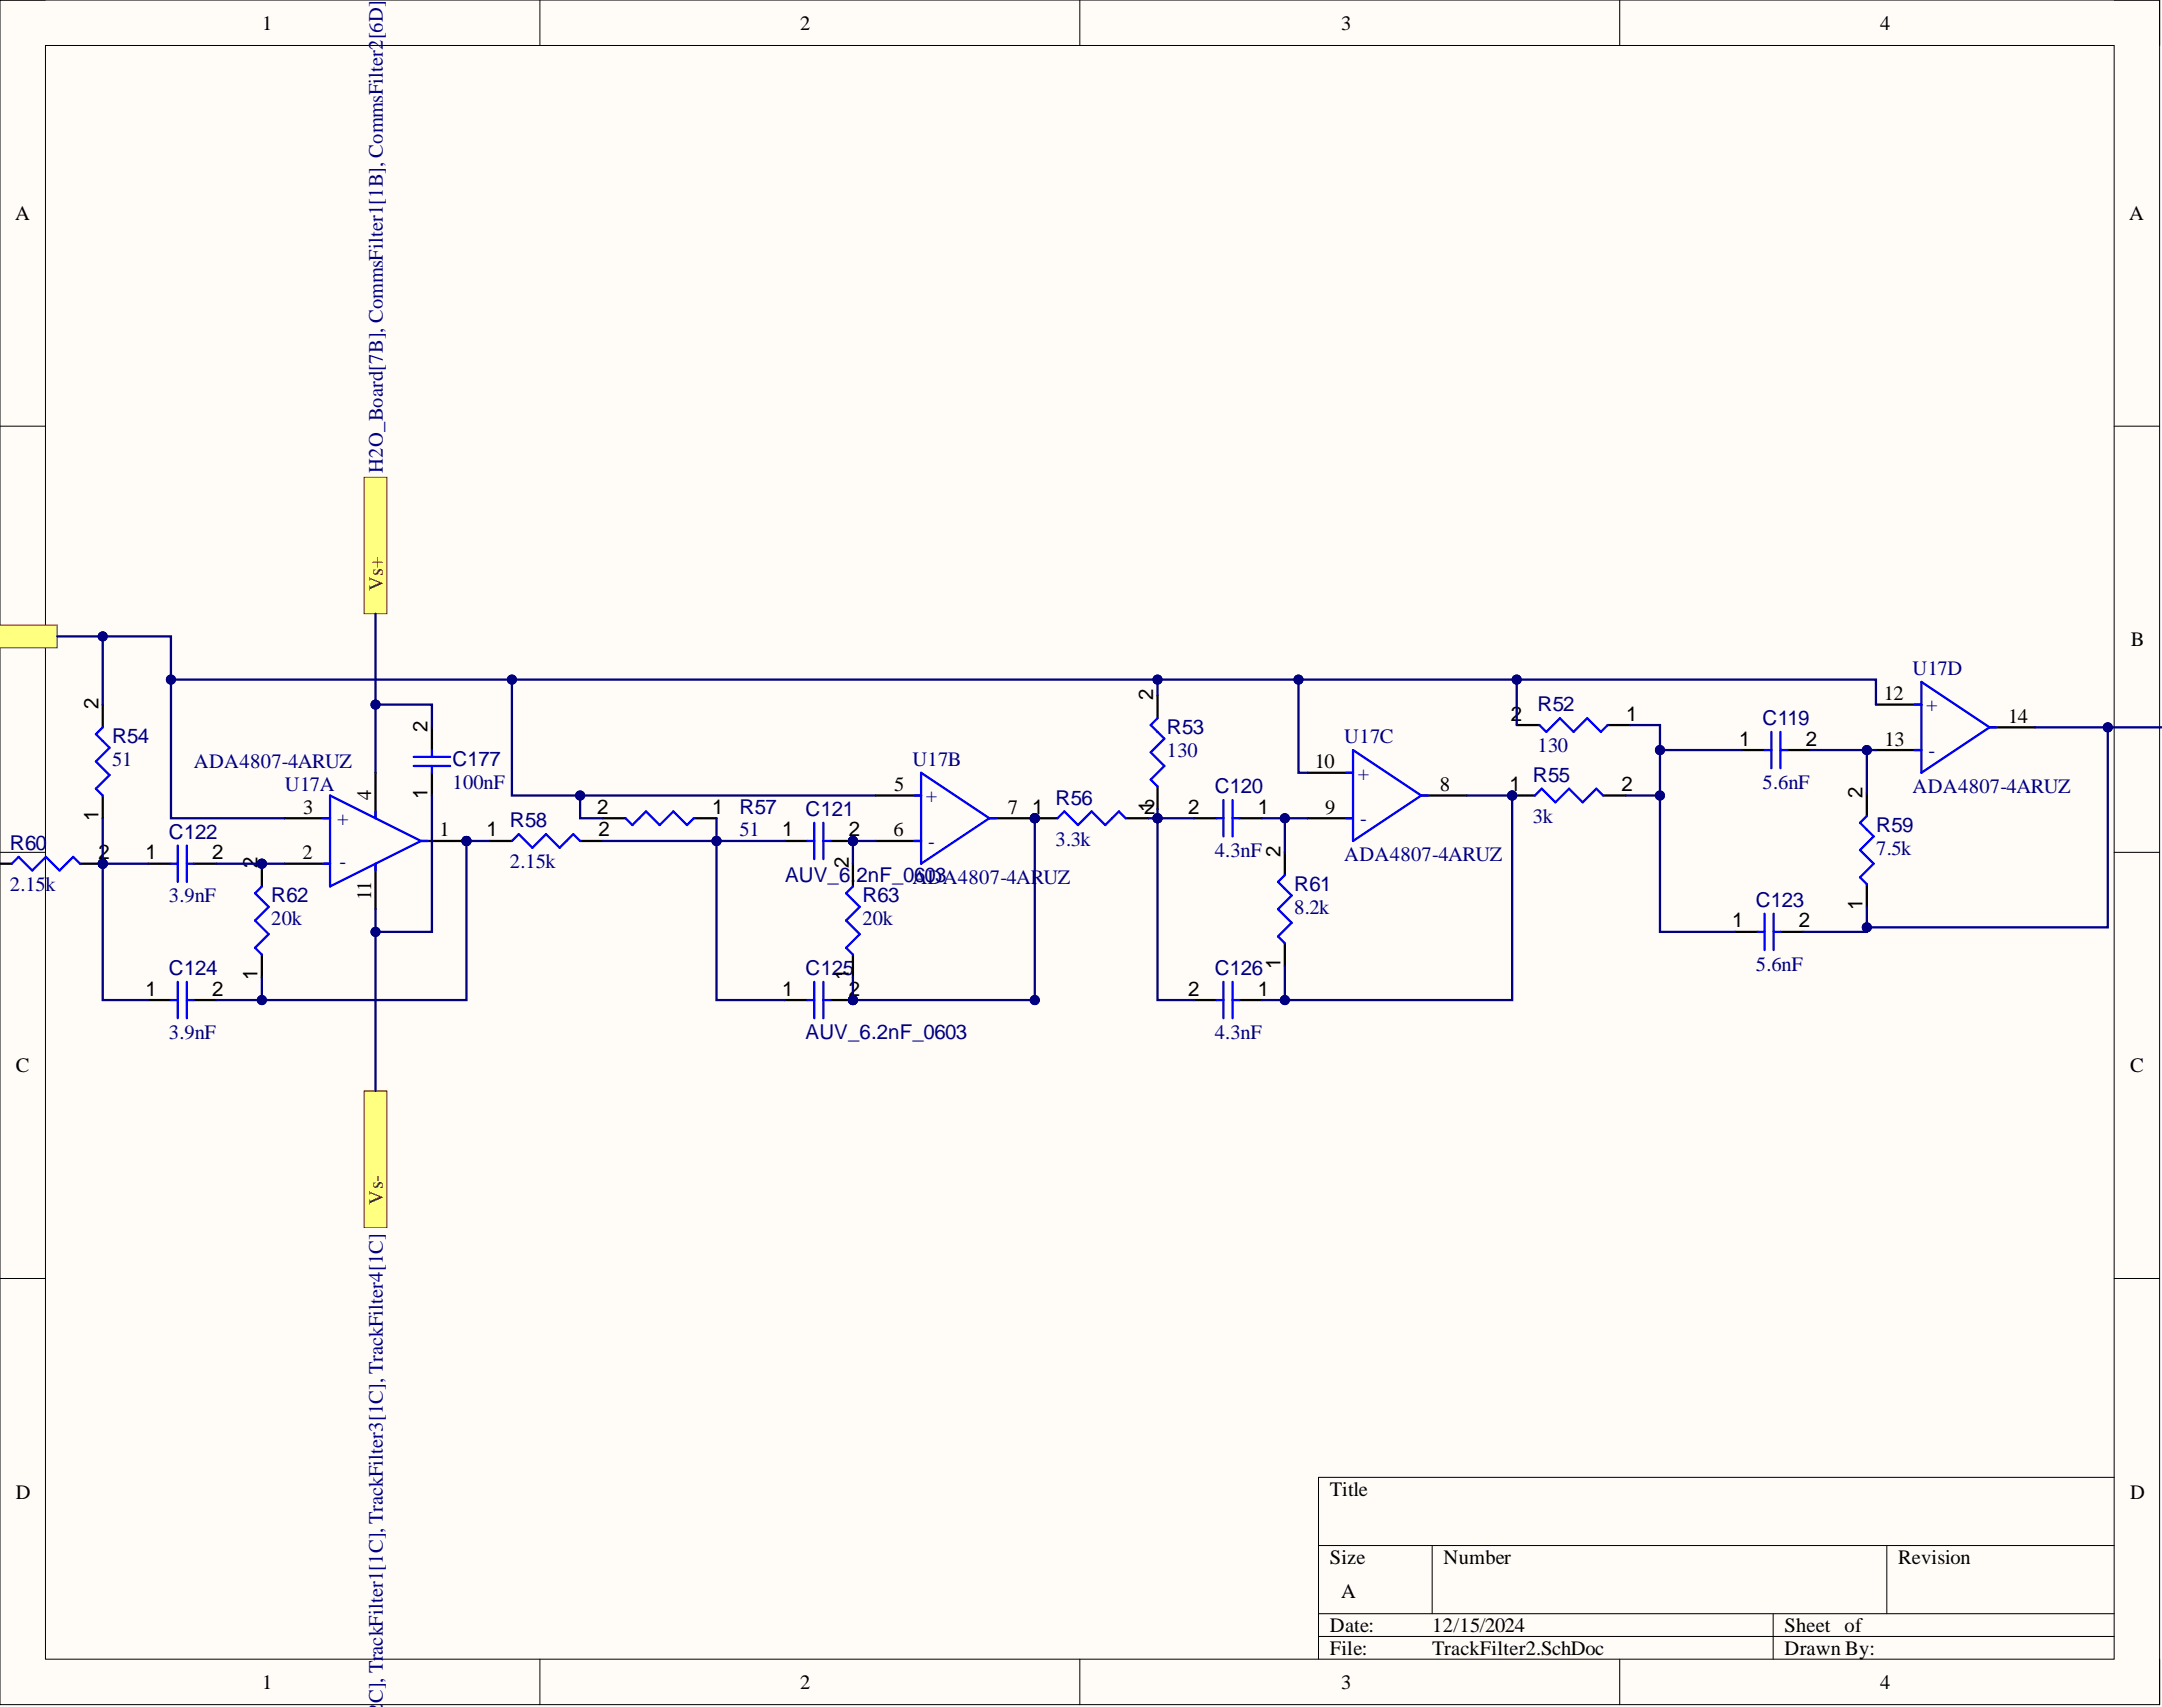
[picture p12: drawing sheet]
<svg xmlns="http://www.w3.org/2000/svg" width="241mm" height="190mm" viewBox="0 0 241 190" stroke-linecap="round" stroke-linejoin="round" font-family="sans-serif">
<defs><g id="words">
<g font-size="2.3">
<text x="29.3" y="3.3">1</text>
<text x="89.3" y="3.3">2</text>
<text x="149.7" y="3.3">3</text>
<text x="209.8" y="3.3">4</text>
<text x="1.7" y="24.5">A</text>
<text x="237.7" y="24.5">A</text>
<text x="1.9" y="72.1">B</text>
<text x="237.8" y="72.1">B</text>
<text x="11" y="79.1" transform="rotate(-90 11 79.1)">2</text>
<text x="47.7" y="81.7" transform="rotate(-90 47.7 81.7)">2</text>
<text x="128.7" y="78.1" transform="rotate(-90 128.7 78.1)">2</text>
<text x="168.6" y="80.4">2</text>
<text x="181.5" y="80.4">1</text>
<text x="194.1" y="83.2">1</text>
<text x="201.5" y="83.2">2</text>
<text x="210.2" y="78.1">12</text>
<text x="210.3" y="83.2">13</text>
<text x="224.1" y="80.7">14</text>
<text x="41.4" y="89.3" transform="rotate(-90 41.4 89.3)">4</text>
<text x="47.7" y="89.1" transform="rotate(-90 47.7 89.1)">1</text>
<text x="99.8" y="88.3">5</text>
<text x="146.7" y="85.7">10</text>
<text x="160.7" y="88.3">8</text>
<text x="168.5" y="88.3">1</text>
<text x="181" y="88.3">2</text>
<text x="207.9" y="89" transform="rotate(-90 207.9 89)">2</text>
<text x="11" y="91.7" transform="rotate(-90 11 91.7)">1</text>
<text x="11" y="95.9">2</text>
<text x="16.2" y="95.9">1</text>
<text x="23.7" y="95.9">2</text>
<text x="33.7" y="95.9">2</text>
<text x="33.8" y="90.8">3</text>
<text x="49.1" y="93.3">1</text>
<text x="54.3" y="93.3">1</text>
<text x="66.6" y="90.8">2</text>
<text x="66.8" y="93.3">2</text>
<text x="79.5" y="90.8">1</text>
<text x="87.3" y="93.3">1</text>
<text x="94.7" y="93.3">2</text>
<text x="99.7" y="93.3">6</text>
<text x="112.5" y="90.8">7</text>
<text x="115.2" y="90.8">1</text>
<text x="127.7" y="90.8">2</text>
<text x="128.7" y="90.6" transform="rotate(-90 128.7 90.6)">1</text>
<text x="132.6" y="90.8">2</text>
<text x="140.4" y="90.8">1</text>
<text x="142.9" y="95.6" transform="rotate(-90 142.9 95.6)">2</text>
<text x="147.9" y="90.8">9</text>
<text x="28.8" y="96.9" transform="rotate(-90 28.8 96.9)">2</text>
<text x="41.4" y="100.4" transform="rotate(-90 41.4 100.4)">11</text>
<text x="94.7" y="96.9" transform="rotate(-90 94.7 96.9)">2</text>
<text x="207.9" y="101.5" transform="rotate(-90 207.9 101.5)">1</text>
<text x="193.3" y="103.5">1</text>
<text x="200.8" y="103.5">2</text>
<text x="16.2" y="111.1">1</text>
<text x="23.7" y="111.1">2</text>
<text x="28.8" y="109.4" transform="rotate(-90 28.8 109.4)">1</text>
<text x="87.3" y="111.1">1</text>
<text x="94.7" y="109.4" transform="rotate(-90 94.7 109.4)">1</text>
<text x="94.7" y="111.1">2</text>
<text x="132.6" y="111.1">2</text>
<text x="140.4" y="111.1">1</text>
<text x="142.9" y="108.1" transform="rotate(-90 142.9 108.1)">1</text>
<text x="1.8" y="119.6">C</text>
<text x="237.7" y="119.6">C</text>
<text x="1.8" y="167.2">D</text>
<text x="148.4" y="166.9">Title</text>
<text x="237.7" y="167.2">D</text>
<text x="148.4" y="174.5">Size</text>
<text x="149.7" y="178.3">A</text>
<text x="161.1" y="174.5">Number</text>
<text x="211.9" y="174.5">Revision</text>
<text x="148.4" y="182.1">Date:</text>
<text x="148.4" y="184.7">File:</text>
<text x="159.8" y="182.1">12/15/2024</text>
<text x="159.8" y="184.7">TrackFilter2.SchDoc</text>
<text x="199.2" y="182.1">Sheet of</text>
<text x="199.2" y="184.7">Drawn By:</text>
<text x="29.3" y="188.5">1</text>
<text x="89.3" y="188.5">2</text>
<text x="149.7" y="188.5">3</text>
<text x="209.8" y="188.5">4</text>
</g>
<g font-size="2.3" fill="#000080">
<text x="42.7" y="4.4" transform="rotate(-90 42.7 4.4)">[6D],</text>
<text x="42.7" y="52.8" transform="rotate(-90 42.7 52.8)">H2O_Board[7B], CommsFilter1[1B], CommsFilter2</text>
<text x="213.5" y="75.3">U17D</text>
<text x="12.5" y="82.9">R54</text>
<text x="130.2" y="81.9">R53</text>
<text x="150" y="82.9">U17C</text>
<text x="171.6" y="84">130</text>
<text x="171.6" y="79.4">R52</text>
<text x="196.7" y="80.9">C119</text>
<text x="215" y="79.4">+</text>
<text x="12.5" y="85.5">51</text>
<text x="21.7" y="85.7">ADA4807-4ARUZ</text>
<text x="31.8" y="88.3">U17A</text>
<text x="50.5" y="88">100nF</text>
<text x="50.5" y="85.5">C177</text>
<text x="101.8" y="85.5">U17B</text>
<text x="103.3" y="89.5">+</text>
<text x="117.8" y="89.8">R56</text>
<text x="130.2" y="84.5">130</text>
<text x="135.6" y="88.5">C120</text>
<text x="151.6" y="87">+</text>
<text x="171.1" y="87.3">R55</text>
<text x="196.7" y="88">5.6nF</text>
<text x="213.5" y="88.5">ADA4807-4ARUZ</text>
<text x="215.2" y="84.5">-</text>
<text x="1.1" y="94.9">R60</text>
<text x="18.9" y="93.6">C122</text>
<text x="37.6" y="92.1">+</text>
<text x="56.9" y="92.3">R58</text>
<text x="82.5" y="93.3">51</text>
<text x="82.5" y="90.8">R57</text>
<text x="89.9" y="91.1">C121</text>
<text x="103.6" y="94.6">-</text>
<text x="117.8" y="94.4">3.3k</text>
<text x="135.6" y="95.6">4.3nF</text>
<text x="151.8" y="92.1">-</text>
<text x="171.1" y="91.8">3k</text>
<text x="209.4" y="95.4">7.5k</text>
<text x="209.4" y="92.8">R59</text>
<text x="1.1" y="99.4">2.15</text>
<text x="5.1" y="99.4">k</text>
<text x="18.9" y="100.7">3.9nF</text>
<text x="30.3" y="100.7">R62</text>
<text x="37.9" y="96.9">-</text>
<text x="56.9" y="96.9">2.15k</text>
<text x="87.6" y="98.4">AUV_6.</text>
<text x="95.6" y="98.4">2nF_0ADA4807-4ARUZ</text>
<text x="96.2" y="100.7">R63</text>
<text x="102" y="98.4">603</text>
<text x="144.5" y="102">8.2k</text>
<text x="144.5" y="99.4">R61</text>
<text x="150" y="96.1">ADA4807-4ARUZ</text>
<text x="196" y="101.2">C123</text>
<text x="30.3" y="103.2">20k</text>
<text x="96.2" y="103.2">20k</text>
<text x="18.9" y="108.8">C124</text>
<text x="89.9" y="108.8">C125</text>
<text x="135.6" y="108.8">C126</text>
<text x="196" y="108.3">5.6nF</text>
<text x="18.9" y="115.9">3.9nF</text>
<text x="89.9" y="115.9">AUV_6.2nF_0603</text>
<text x="135.6" y="115.9">4.3nF</text>
<text x="42.7" y="184.7" transform="rotate(-90 42.7 184.7)">ackFilter1[1C], TrackFilter3[1C], TrackFilter4[1C]</text>
<text x="42.7" y="191.3" transform="rotate(-90 42.7 191.3)">2</text>
<text x="42.7" y="190.1" transform="rotate(-90 42.7 190.1)">C], Tr</text>
</g>
<g font-size="2.3" fill="#800000">
<text x="42.7" y="66" transform="rotate(-90 42.7 66)">Vs+</text>
<text x="42.7" y="134.4" transform="rotate(-90 42.7 134.4)">Vs-</text>
</g>
</g></defs>
<path d="M0 0h241v190.2h-241z" fill-rule="evenodd" fill="#fffcf8"/>
<path d="M0 0h241v190.2h-241z" fill="none" stroke="#000" stroke-width=".11"/>
<path d="M5.1 5.1h230.9v180.1h-230.9z" fill-rule="evenodd" fill="#fffcf8"/>
<g fill="none" stroke="#000" stroke-width=".11">
<path d="M0 0h5.1M5.1 5.1h230.9v180.1h-230.9zM60.3 0v5.1M120.5 0v5.1M180.8 0v5.1M236 0h5v5.1M0 47.6h5.1M236 47.6h5M0 95.1h5.1M236 95.1h5M0 142.7h5.1M236 142.7h5"/>
<path d="M147.2 172.5h88.8M159.8 172.5v7.6M210.6 172.5v7.6M236 164.9h-88.8v20.3M60.3 185.2v5M120.5 185.2v5M147.2 180.1h88.8M147.2 182.6h88.8M180.8 185.2v5M197.9 180.1v5.1M241 185.2v5"/>
</g>
<path d="M40.6 53.3h2.6v15.2h-2.6z" fill-rule="evenodd" fill="#ffff80"/>
<path d="M40.6 53.3h2.6v15.2h-2.6z" fill="none" stroke="#800000" stroke-width=".11"/>
<path d="M40.6 121.8h2.6v15.2h-2.6z" fill-rule="evenodd" fill="#ffff80"/>
<path d="M40.6 121.8h2.6v15.2h-2.6z" fill="none" stroke="#800000" stroke-width=".11"/>
<path d="M-.1 69.8h6.5v2.5h-6.5z" fill-rule="evenodd" fill="#ffff80"/>
<path d="M-.1 69.8h6.5v2.5h-6.4" fill="none" stroke="#800000" stroke-width=".11"/>
<circle cx="52.1" cy="93.9" r=".51" fill="#000080"/>
<circle cx="52.1" cy="93.9" r=".51" fill="none" stroke="#000080" stroke-width=".11"/>
<path d="M31.8 91.3h5M31.8 96.4h5M47 93.9h5.1" fill="none" stroke="#000" stroke-width=".25"/>
<circle cx="52.1" cy="93.9" r=".51" fill="#000080"/>
<circle cx="52.1" cy="93.9" r=".51" fill="none" stroke="#000080" stroke-width=".11"/>
<path d="M41.9 86.2v5.1M41.9 96.4v5.1" fill="none" stroke="#000" stroke-width=".25"/>
<path d="M36.1 91.3h.7M36.1 96.4h.7M36.8 88.8l10.2 5.1-10.2 5zM41.9 90.6v.7M41.9 96.4v.7M47 93.9h.7" fill="none" stroke="#00f" stroke-width=".25"/>
<circle cx="115.5" cy="91.3" r=".51" fill="#000080"/>
<circle cx="115.5" cy="91.3" r=".51" fill="none" stroke="#000080" stroke-width=".11"/>
<path d="M97.7 88.8h5.1M97.7 93.9h5.1M110.4 91.3h5.1" fill="none" stroke="#000" stroke-width=".25"/>
<circle cx="115.5" cy="91.3" r=".51" fill="#000080"/>
<circle cx="115.5" cy="91.3" r=".51" fill="none" stroke="#000080" stroke-width=".11"/>
<path d="M213.7 78.6h.7M214.4 76.1l7.7 5.1-7.7 5zM102 88.8h.8M102 93.9h.8M102.8 86.2l7.6 5.1-7.6 5.1zM110.4 91.3h.8M150.3 91.3h.7M150.3 86.2h.7M151 83.7l7.6 5.1-7.6 5.1zM158.6 88.8h.8M213.7 83.7h.7M222.1 81.2h.7" fill="none" stroke="#00f" stroke-width=".25"/>
<path d="M209.4 78.6h5M145.9 86.2h5.1M145.9 91.3h5.1M158.6 88.8h5.1M209.4 83.7h5M222.1 81.2h5" fill="none" stroke="#000" stroke-width=".25"/>
<circle cx="11.5" cy="96.4" r=".51" fill="#000080"/>
<circle cx="11.5" cy="96.4" r=".51" fill="none" stroke="#000080" stroke-width=".11"/>
<path d="M8.9 96.4h2.6" fill="none" stroke="#000" stroke-width=".25"/>
<circle cx="11.5" cy="96.4" r=".51" fill="#000080"/>
<circle cx="11.5" cy="96.4" r=".51" fill="none" stroke="#000080" stroke-width=".11"/>
<path d="M-.1 96.4h1.4M16.5 96.4h2.6M21.6 96.4h2.6M16.5 111.6h2.6M21.6 111.6h2.6" fill="none" stroke="#000" stroke-width=".25"/>
<path d="M1.3 96.4l.8-.8 1.5 1.5 1.5-1.5 1.5 1.5 1.6-1.5 .7 .8M19.1 96.4h.7M19.8 94.4v4M20.9 94.4v4M20.9 96.4h.7M19.1 111.6h.7M19.8 109.6v4M20.9 109.6v4M20.9 111.6h.7" fill="none" stroke="#00f" stroke-width=".25"/>
<circle cx="29.2" cy="96.4" r=".51" fill="#000080"/>
<circle cx="29.2" cy="96.4" r=".51" fill="none" stroke="#000080" stroke-width=".11"/>
<path d="M29.2 96.4v2.5" fill="none" stroke="#000" stroke-width=".25"/>
<circle cx="29.2" cy="96.4" r=".51" fill="#000080"/>
<circle cx="29.2" cy="96.4" r=".51" fill="none" stroke="#000080" stroke-width=".11"/>
<path d="M11.5 78.6v2.6M11.5 88.8v2.5M54.6 93.9h2.5M64.7 93.9h2.6M67.3 91.3h2.5M77.4 91.3h2.6M29.2 106.5v2.6" fill="none" stroke="#000" stroke-width=".25"/>
<path d="M11.5 81.2l-.8 .7 1.5 1.6-1.5 1.5 1.5 1.5-1.5 1.5 .8 .8M29.2 98.9l-.7 .8 1.5 1.5-1.5 1.5 1.5 1.6-1.5 1.5 .7 .7M57.1 93.9l.8-.8 1.5 1.5 1.5-1.5 1.6 1.5 1.5-1.5 .7 .8M69.8 91.3l.8 .8 1.5-1.5 1.5 1.5 1.5-1.5 1.6 1.5 .7-.8" fill="none" stroke="#00f" stroke-width=".25"/>
<circle cx="95.2" cy="93.9" r=".51" fill="#000080"/>
<circle cx="95.2" cy="93.9" r=".51" fill="none" stroke="#000080" stroke-width=".11"/>
<path d="M87.6 93.9h2.5M92.7 93.9h2.5" fill="none" stroke="#000" stroke-width=".25"/>
<circle cx="95.2" cy="93.9" r=".51" fill="#000080"/>
<circle cx="95.2" cy="93.9" r=".51" fill="none" stroke="#000080" stroke-width=".11"/>
<path d="M90.1 93.9h.8M90.9 91.8v4.1M91.9 91.8v4.1M91.9 93.9h.8" fill="none" stroke="#00f" stroke-width=".25"/>
<circle cx="95.2" cy="111.6" r=".51" fill="#000080"/>
<circle cx="95.2" cy="111.6" r=".51" fill="none" stroke="#000080" stroke-width=".11"/>
<path d="M87.6 111.6h2.5M92.7 111.6h2.5" fill="none" stroke="#000" stroke-width=".25"/>
<circle cx="95.2" cy="111.6" r=".51" fill="#000080"/>
<circle cx="95.2" cy="111.6" r=".51" fill="none" stroke="#000080" stroke-width=".11"/>
<path d="M95.2 98.9l-.8 .8 1.6 1.5-1.6 1.5 1.6 1.6-1.6 1.5 .8 .7M90.1 111.6h.8M90.9 109.6v4M91.9 109.6v4M91.9 111.6h.8" fill="none" stroke="#00f" stroke-width=".25"/>
<path d="M95.2 96.4v2.5M95.2 106.5v2.6" fill="none" stroke="#000" stroke-width=".25"/>
<circle cx="115.5" cy="91.3" r=".51" fill="#000080"/>
<circle cx="115.5" cy="91.3" r=".51" fill="none" stroke="#000080" stroke-width=".11"/>
<path d="M115.5 91.3h2.5M125.6 91.3h2.6" fill="none" stroke="#000" stroke-width=".25"/>
<circle cx="115.5" cy="91.3" r=".51" fill="#000080"/>
<circle cx="115.5" cy="91.3" r=".51" fill="none" stroke="#000080" stroke-width=".11"/>
<path d="M118 91.3l.8-.7 1.5 1.5 1.5-1.5 1.6 1.5 1.5-1.5 .7 .7M129.2 80.2l-.8 .7 1.6 1.5-1.6 1.6 1.6 1.5-1.6 1.5 .8 .8M135.8 91.3h.7M136.5 89.3v4M137.6 89.3v4M137.6 91.3h.7M143.4 97.7l-.8 .7 1.6 1.5-1.6 1.6 1.6 1.5-1.6 1.5 .8 .8M171.8 80.9l.8 .8 1.5-1.5 1.5 1.5 1.6-1.5 1.5 1.5 .7-.8M135.8 111.6h.7M136.5 109.6v4M137.6 109.6v4M137.6 111.6h.7" fill="none" stroke="#00f" stroke-width=".25"/>
<path d="M129.2 77.6v2.6M129.2 87.8v2.5M133.3 91.3h2.5M138.3 91.3h2.6M143.4 95.1v2.6M169.3 80.9h2.5M179.4 80.9h2.6M133.3 111.6h2.5M138.3 111.6h2.6M143.4 105.3v2.5" fill="none" stroke="#000" stroke-width=".25"/>
<circle cx="168.8" cy="88.8" r=".51" fill="#000080"/>
<circle cx="168.8" cy="88.8" r=".51" fill="none" stroke="#000080" stroke-width=".11"/>
<path d="M168.8 88.8h2.5M178.9 88.8h2.6" fill="none" stroke="#000" stroke-width=".25"/>
<circle cx="168.8" cy="88.8" r=".51" fill="#000080"/>
<circle cx="168.8" cy="88.8" r=".51" fill="none" stroke="#000080" stroke-width=".11"/>
<path d="M171.3 88.8l.8-.8 1.5 1.5 1.5-1.5 1.5 1.5 1.6-1.5 .7 .8M208.4 91.1l-.8 .7 1.5 1.5-1.5 1.6 1.5 1.5-1.5 1.5 .8 .8" fill="none" stroke="#00f" stroke-width=".25"/>
<path d="M208.4 88.5v2.6M208.4 98.7v2.5" fill="none" stroke="#000" stroke-width=".25"/>
<path d="M41.9 68.5v17.7" fill="none" stroke="#000080" stroke-width=".25"/>
<circle cx="41.9" cy="78.6" r=".51" fill="#000080"/>
<circle cx="41.9" cy="78.6" r=".51" fill="none" stroke="#000080" stroke-width=".11"/>
<path d="M41.9 101.5v20.3" fill="none" stroke="#000080" stroke-width=".25"/>
<circle cx="41.9" cy="104" r=".51" fill="#000080"/>
<circle cx="41.9" cy="104" r=".51" fill="none" stroke="#000080" stroke-width=".11"/>
<path d="M57.1 75.8v13h40.6" fill="none" stroke="#000080" stroke-width=".25"/>
<circle cx="64.7" cy="88.8" r=".51" fill="#000080"/>
<circle cx="64.7" cy="88.8" r=".51" fill="none" stroke="#000080" stroke-width=".11"/>
<circle cx="57.1" cy="75.8" r=".51" fill="#000080"/>
<circle cx="57.1" cy="75.8" r=".51" fill="none" stroke="#000080" stroke-width=".11"/>
<path d="M11.5 96.4v15.2h5" fill="none" stroke="#000080" stroke-width=".25"/>
<circle cx="11.5" cy="96.4" r=".51" fill="#000080"/>
<circle cx="11.5" cy="96.4" r=".51" fill="none" stroke="#000080" stroke-width=".11"/>
<path d="M52.1 93.9v17.7h-27.9" fill="none" stroke="#000080" stroke-width=".25"/>
<circle cx="29.2" cy="111.6" r=".51" fill="#000080"/>
<circle cx="29.2" cy="111.6" r=".51" fill="none" stroke="#000080" stroke-width=".11"/>
<circle cx="52.1" cy="93.9" r=".51" fill="#000080"/>
<circle cx="52.1" cy="93.9" r=".51" fill="none" stroke="#000080" stroke-width=".11"/>
<path d="M11.5 96.4h5" fill="none" stroke="#000080" stroke-width=".25"/>
<circle cx="11.5" cy="96.4" r=".51" fill="#000080"/>
<circle cx="11.5" cy="96.4" r=".51" fill="none" stroke="#000080" stroke-width=".11"/>
<path d="M24.2 96.4h7.6" fill="none" stroke="#000080" stroke-width=".25"/>
<circle cx="29.2" cy="96.4" r=".51" fill="#000080"/>
<circle cx="29.2" cy="96.4" r=".51" fill="none" stroke="#000080" stroke-width=".11"/>
<path d="M29.2 109.1v2.5" fill="none" stroke="#000080" stroke-width=".25"/>
<circle cx="29.2" cy="111.6" r=".51" fill="#000080"/>
<circle cx="29.2" cy="111.6" r=".51" fill="none" stroke="#000080" stroke-width=".11"/>
<path d="M6.4 71h5.1v7.6" fill="none" stroke="#000080" stroke-width=".25"/>
<circle cx="11.5" cy="71" r=".51" fill="#000080"/>
<circle cx="11.5" cy="71" r=".51" fill="none" stroke="#000080" stroke-width=".11"/>
<path d="M11.5 91.3v5.1" fill="none" stroke="#000080" stroke-width=".25"/>
<circle cx="11.5" cy="96.4" r=".51" fill="#000080"/>
<circle cx="11.5" cy="96.4" r=".51" fill="none" stroke="#000080" stroke-width=".11"/>
<path d="M11.5 71h7.6v4.8" fill="none" stroke="#000080" stroke-width=".25"/>
<circle cx="19.1" cy="75.8" r=".51" fill="#000080"/>
<circle cx="19.1" cy="75.8" r=".51" fill="none" stroke="#000080" stroke-width=".11"/>
<circle cx="11.5" cy="71" r=".51" fill="#000080"/>
<circle cx="11.5" cy="71" r=".51" fill="none" stroke="#000080" stroke-width=".11"/>
<path d="M52.1 93.9h2.5" fill="none" stroke="#000080" stroke-width=".25"/>
<circle cx="52.1" cy="93.9" r=".51" fill="#000080"/>
<circle cx="52.1" cy="93.9" r=".51" fill="none" stroke="#000080" stroke-width=".11"/>
<path d="M80 91.3v2.6" fill="none" stroke="#000080" stroke-width=".25"/>
<circle cx="80" cy="93.9" r=".51" fill="#000080"/>
<circle cx="80" cy="93.9" r=".51" fill="none" stroke="#000080" stroke-width=".11"/>
<path d="M64.7 88.8v2.5h2.6" fill="none" stroke="#000080" stroke-width=".25"/>
<circle cx="64.7" cy="88.8" r=".51" fill="#000080"/>
<circle cx="64.7" cy="88.8" r=".51" fill="none" stroke="#000080" stroke-width=".11"/>
<path d="M67.3 93.9h20.3" fill="none" stroke="#000080" stroke-width=".25"/>
<circle cx="80" cy="93.9" r=".51" fill="#000080"/>
<circle cx="80" cy="93.9" r=".51" fill="none" stroke="#000080" stroke-width=".11"/>
<path d="M95.2 93.9h2.5" fill="none" stroke="#000080" stroke-width=".25"/>
<circle cx="95.2" cy="93.9" r=".51" fill="#000080"/>
<circle cx="95.2" cy="93.9" r=".51" fill="none" stroke="#000080" stroke-width=".11"/>
<path d="M95.2 93.9v2.5" fill="none" stroke="#000080" stroke-width=".25"/>
<circle cx="95.2" cy="93.9" r=".51" fill="#000080"/>
<circle cx="95.2" cy="93.9" r=".51" fill="none" stroke="#000080" stroke-width=".11"/>
<path d="M95.2 109.1v2.5" fill="none" stroke="#000080" stroke-width=".25"/>
<circle cx="95.2" cy="111.6" r=".51" fill="#000080"/>
<circle cx="95.2" cy="111.6" r=".51" fill="none" stroke="#000080" stroke-width=".11"/>
<path d="M80 93.9v17.7h7.6" fill="none" stroke="#000080" stroke-width=".25"/>
<circle cx="80" cy="93.9" r=".51" fill="#000080"/>
<circle cx="80" cy="93.9" r=".51" fill="none" stroke="#000080" stroke-width=".11"/>
<path d="M140.9 91.3h5" fill="none" stroke="#000080" stroke-width=".25"/>
<circle cx="143.4" cy="91.3" r=".51" fill="#000080"/>
<circle cx="143.4" cy="91.3" r=".51" fill="none" stroke="#000080" stroke-width=".11"/>
<path d="M143.4 91.3v3.8" fill="none" stroke="#000080" stroke-width=".25"/>
<circle cx="143.4" cy="91.3" r=".51" fill="#000080"/>
<circle cx="143.4" cy="91.3" r=".51" fill="none" stroke="#000080" stroke-width=".11"/>
<path d="M163.7 88.8h5.1v22.8h-25.4" fill="none" stroke="#000080" stroke-width=".25"/>
<circle cx="168.8" cy="88.8" r=".51" fill="#000080"/>
<circle cx="168.8" cy="88.8" r=".51" fill="none" stroke="#000080" stroke-width=".11"/>
<circle cx="143.4" cy="111.6" r=".51" fill="#000080"/>
<circle cx="143.4" cy="111.6" r=".51" fill="none" stroke="#000080" stroke-width=".11"/>
<path d="M143.4 107.8v3.8h-2.5" fill="none" stroke="#000080" stroke-width=".25"/>
<circle cx="143.4" cy="111.6" r=".51" fill="#000080"/>
<circle cx="143.4" cy="111.6" r=".51" fill="none" stroke="#000080" stroke-width=".11"/>
<path d="M144.9 75.8v10.4h1" fill="none" stroke="#000080" stroke-width=".25"/>
<circle cx="144.9" cy="75.8" r=".51" fill="#000080"/>
<circle cx="144.9" cy="75.8" r=".51" fill="none" stroke="#000080" stroke-width=".11"/>
<path d="M128.2 91.3h1" fill="none" stroke="#000080" stroke-width=".25"/>
<circle cx="129.2" cy="91.3" r=".51" fill="#000080"/>
<circle cx="129.2" cy="91.3" r=".51" fill="none" stroke="#000080" stroke-width=".11"/>
<path d="M129.2 91.3v20.3h4.1" fill="none" stroke="#000080" stroke-width=".25"/>
<circle cx="129.2" cy="91.3" r=".51" fill="#000080"/>
<circle cx="129.2" cy="91.3" r=".51" fill="none" stroke="#000080" stroke-width=".11"/>
<path d="M95.2 111.6h20.3" fill="none" stroke="#000080" stroke-width=".25"/>
<circle cx="115.5" cy="111.6" r=".51" fill="#000080"/>
<circle cx="115.5" cy="111.6" r=".51" fill="none" stroke="#000080" stroke-width=".11"/>
<circle cx="95.2" cy="111.6" r=".51" fill="#000080"/>
<circle cx="95.2" cy="111.6" r=".51" fill="none" stroke="#000080" stroke-width=".11"/>
<path d="M115.5 91.3v20.6" fill="none" stroke="#000080" stroke-width=".25"/>
<circle cx="115.5" cy="111.6" r=".51" fill="#000080"/>
<circle cx="115.5" cy="111.6" r=".51" fill="none" stroke="#000080" stroke-width=".11"/>
<circle cx="115.5" cy="91.3" r=".51" fill="#000080"/>
<circle cx="115.5" cy="91.3" r=".51" fill="none" stroke="#000080" stroke-width=".11"/>
<path d="M209.4 78.6v-2.8h-190.3v15.5h12.7" fill="none" stroke="#000080" stroke-width=".25"/>
<circle cx="19.1" cy="75.8" r=".51" fill="#000080"/>
<circle cx="19.1" cy="75.8" r=".51" fill="none" stroke="#000080" stroke-width=".11"/>
<circle cx="57.1" cy="75.8" r=".51" fill="#000080"/>
<circle cx="57.1" cy="75.8" r=".51" fill="none" stroke="#000080" stroke-width=".11"/>
<circle cx="129.2" cy="75.8" r=".51" fill="#000080"/>
<circle cx="129.2" cy="75.8" r=".51" fill="none" stroke="#000080" stroke-width=".11"/>
<circle cx="144.9" cy="75.8" r=".51" fill="#000080"/>
<circle cx="144.9" cy="75.8" r=".51" fill="none" stroke="#000080" stroke-width=".11"/>
<circle cx="169.3" cy="75.8" r=".51" fill="#000080"/>
<circle cx="169.3" cy="75.8" r=".51" fill="none" stroke="#000080" stroke-width=".11"/>
<path d="M129.2 90.3v1" fill="none" stroke="#000080" stroke-width=".25"/>
<circle cx="129.2" cy="91.3" r=".51" fill="#000080"/>
<circle cx="129.2" cy="91.3" r=".51" fill="none" stroke="#000080" stroke-width=".11"/>
<path d="M129.2 75.8v1.8" fill="none" stroke="#000080" stroke-width=".25"/>
<circle cx="129.2" cy="75.8" r=".51" fill="#000080"/>
<circle cx="129.2" cy="75.8" r=".51" fill="none" stroke="#000080" stroke-width=".11"/>
<path d="M129.2 91.3h4.1" fill="none" stroke="#000080" stroke-width=".25"/>
<circle cx="129.2" cy="91.3" r=".51" fill="#000080"/>
<circle cx="129.2" cy="91.3" r=".51" fill="none" stroke="#000080" stroke-width=".11"/>
<path d="M169.3 75.8v5.1" fill="none" stroke="#000080" stroke-width=".25"/>
<circle cx="169.3" cy="75.8" r=".51" fill="#000080"/>
<circle cx="169.3" cy="75.8" r=".51" fill="none" stroke="#000080" stroke-width=".11"/>
<path d="M227.1 81.2h14.2" fill="none" stroke="#000080" stroke-width=".25"/>
<circle cx="235.3" cy="81.2" r=".51" fill="#000080"/>
<circle cx="235.3" cy="81.2" r=".51" fill="none" stroke="#000080" stroke-width=".11"/>
<path d="M235.3 81.2v22.3h-26.9v-2.3" fill="none" stroke="#000080" stroke-width=".25"/>
<circle cx="235.3" cy="81.2" r=".51" fill="#000080"/>
<circle cx="235.3" cy="81.2" r=".51" fill="none" stroke="#000080" stroke-width=".11"/>
<circle cx="208.4" cy="103.5" r=".51" fill="#000080"/>
<circle cx="208.4" cy="103.5" r=".51" fill="none" stroke="#000080" stroke-width=".11"/>
<path d="M182 80.9h3.3v7.9h-3.8" fill="none" stroke="#000080" stroke-width=".25"/>
<circle cx="185.3" cy="83.7" r=".51" fill="#000080"/>
<circle cx="185.3" cy="83.7" r=".51" fill="none" stroke="#000080" stroke-width=".11"/>
<circle cx="185.3" cy="88.8" r=".51" fill="#000080"/>
<circle cx="185.3" cy="88.8" r=".51" fill="none" stroke="#000080" stroke-width=".11"/>
<path d="M194.4 83.7h2.5M199.5 83.7h2.5M193.6 104h2.6M198.7 104h2.6" fill="none" stroke="#000" stroke-width=".25"/>
<path d="M196.9 83.7h.8M197.7 81.7v4M198.7 81.7v4M198.7 83.7h.8M196.2 104h.7M196.9 102v4M198 102v4M198 104h.7" fill="none" stroke="#00f" stroke-width=".25"/>
<path d="M208.4 103.5v.5h-7.1" fill="none" stroke="#000080" stroke-width=".25"/>
<circle cx="208.4" cy="103.5" r=".51" fill="#000080"/>
<circle cx="208.4" cy="103.5" r=".51" fill="none" stroke="#000080" stroke-width=".11"/>
<path d="M202 83.7h6.1M208.4 83.7h1" fill="none" stroke="#000080" stroke-width=".25"/>
<circle cx="208.4" cy="83.7" r=".51" fill="#000080"/>
<circle cx="208.4" cy="83.7" r=".51" fill="none" stroke="#000080" stroke-width=".11"/>
<path d="M208.1 83.7h.3v4.8" fill="none" stroke="#000080" stroke-width=".25"/>
<circle cx="208.4" cy="83.7" r=".51" fill="#000080"/>
<circle cx="208.4" cy="83.7" r=".51" fill="none" stroke="#000080" stroke-width=".11"/>
<path d="M185.3 83.7h9.1" fill="none" stroke="#000080" stroke-width=".25"/>
<circle cx="185.3" cy="83.7" r=".51" fill="#000080"/>
<circle cx="185.3" cy="83.7" r=".51" fill="none" stroke="#000080" stroke-width=".11"/>
<path d="M185.3 88.8v15.2h8.3" fill="none" stroke="#000080" stroke-width=".25"/>
<circle cx="185.3" cy="88.8" r=".51" fill="#000080"/>
<circle cx="185.3" cy="88.8" r=".51" fill="none" stroke="#000080" stroke-width=".11"/>
<path d="M48.2 81.2v2.5M48.2 86.2v2.6" fill="none" stroke="#000" stroke-width=".25"/>
<path d="M46.2 84.5h4M46.2 85.5h4M48.2 83.7v.8M48.2 85.5v.7" fill="none" stroke="#00f" stroke-width=".25"/>
<path d="M41.9 78.6h6.3v2.6" fill="none" stroke="#000080" stroke-width=".25"/>
<circle cx="41.9" cy="78.6" r=".51" fill="#000080"/>
<circle cx="41.9" cy="78.6" r=".51" fill="none" stroke="#000080" stroke-width=".11"/>
<path d="M48.2 88.8v15.2h-6.3" fill="none" stroke="#000080" stroke-width=".25"/>
<circle cx="41.9" cy="104" r=".51" fill="#000080"/>
<circle cx="41.9" cy="104" r=".51" fill="none" stroke="#000080" stroke-width=".11"/>
<use href="#words"/>
</svg>
